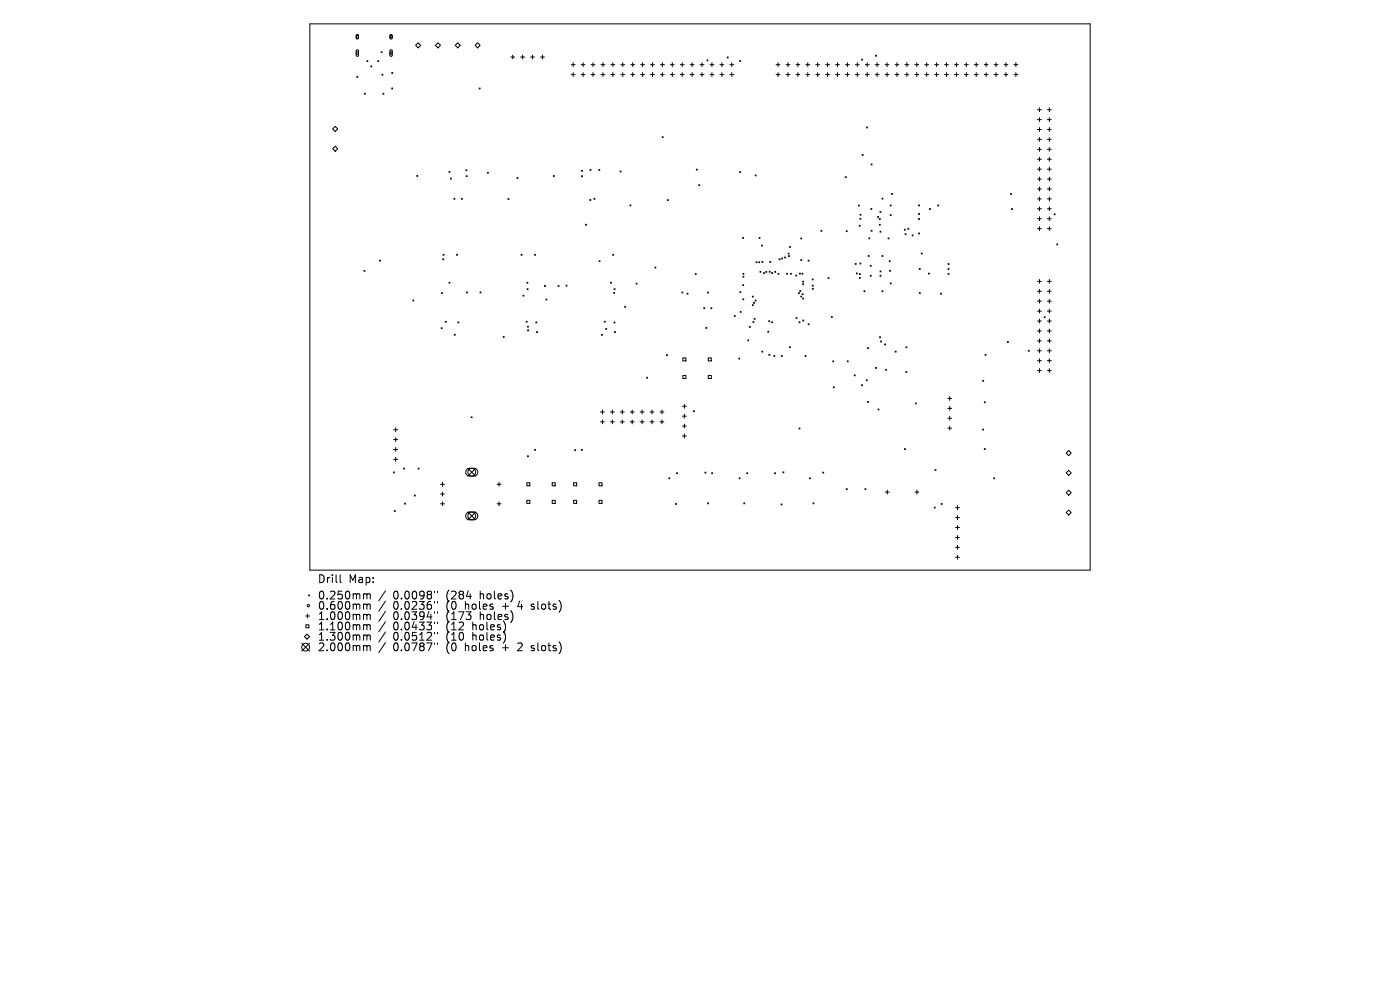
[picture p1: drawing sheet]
<svg xmlns="http://www.w3.org/2000/svg" width="297mm" height="210mm" viewBox="0 0 297 210" stroke-linecap="round" stroke-linejoin="round" font-family="sans-serif">
<defs><g id="words">
<g font-size="2.3">
<text x="67.3" y="123.9">Drill</text>
<text x="74" y="123.9">Map:</text>
<text x="67.3" y="127.4">0.250mm</text>
<text x="67.3" y="129.6">0.600mm</text>
<text x="67.3" y="131.7">1.000mm</text>
<text x="83.4" y="127.4">0.0098&quot;</text>
<text x="83.4" y="129.6">0.0236&quot;</text>
<text x="83.4" y="131.7">0.0394&quot;</text>
<text x="94.8" y="127.4">(284</text>
<text x="94.8" y="129.6">(0</text>
<text x="94.8" y="131.7">(173</text>
<text x="98.9" y="129.6">holes</text>
<text x="102" y="127.4">holes)</text>
<text x="102" y="131.7">holes)</text>
<text x="106.9" y="129.6">+</text>
<text x="110.4" y="129.6">4</text>
<text x="113.4" y="129.6">slots)</text>
<text x="67.3" y="133.9">1.100mm</text>
<text x="67.3" y="136.1">1.300mm</text>
<text x="83.4" y="133.9">0.0433&quot;</text>
<text x="83.4" y="136.1">0.0512&quot;</text>
<text x="94.8" y="133.9">(12</text>
<text x="94.8" y="136.1">(10</text>
<text x="100.5" y="133.9">holes)</text>
<text x="100.5" y="136.1">holes)</text>
<text x="67.3" y="138.4">2.000mm</text>
<text x="83.4" y="138.4">0.0787&quot;</text>
<text x="94.8" y="138.4">(0</text>
<text x="98.9" y="138.4">holes</text>
<text x="106.9" y="138.4">+</text>
<text x="110.4" y="138.4">2</text>
<text x="113.4" y="138.4">slots)</text>
</g>
</g></defs>
<g fill="none" stroke="#000" stroke-width=".21">
<path d="M65.7 5.1h165.6v115.8h-165.6zM75.6 7.4l.3-.1 .2 .2v.6l-.2 .2-.3-.2zM75.6 10.6h.3l.2 .2v1l-.2 .2-.3-.2zM75.7 16.2l.2 .2M75.9 16.2l-.2 .2M77.3 19.8l.2 .2M77.5 19.8l-.2 .2M77.8 12.9l.2 .2M78 12.9l-.2 .2M78.7 14l.2 .2M78.9 14l-.2 .2M80.1 12.9l.2 .2"/>
<path d="M80.3 12.9l-.2 .2M80.9 11l.2 .2M81 15.7l.2 .2M81.1 11l-.2 .2M81.2 19.8l.2 .2M81.2 15.7l-.2 .2M81.4 19.8l-.2 .2M82.8 7.4l.2-.1 .2 .2v.6l-.2 .2-.3-.2zM82.8 10.6h.2l.2 .2v1l-.2 .2-.3-.2zM83.1 18.7l.2 .2M83.1 15.4l.2 .2M83.3 18.7l-.2 .2"/>
<path d="M83.3 15.4l-.2 .2M88.2 9.6l.5-.5 .5 .5-.5 .6zM92.9 9.1l.5 .5-.5 .6-.5-.6zM97.1 9.1l.6 .5-.6 .6-.5-.6zM101.3 9.1l.6 .5-.6 .6-.5-.6zM101.6 18.7l.3 .2M101.9 18.7l-.3 .2M108.4 12.1h.8M108.8 11.7v.8M110.5 12.1h.8M110.9 11.7v.8M112.6 12.1h.8"/>
<path d="M113 11.7v.8M114.7 12.1h.8M115.1 11.7v.8M121.2 13.7h.8M121.2 15.8h.8M121.6 13.3v.8M121.6 15.4v.8M123.3 13.7h.8M123.3 15.8h.8M123.7 13.3v.8M123.7 15.4v.8M125.4 13.7h.8"/>
<path d="M125.4 15.8h.8M125.8 13.3v.8M125.8 15.4v.8M127.5 13.7h.8M127.5 15.8h.8M127.9 13.3v.8M127.9 15.4v.8M129.6 13.7h.8M129.6 15.8h.8M130 13.3v.8M130 15.4v.8M131.7 13.7h.8"/>
<path d="M131.7 15.8h.8M132.1 13.3v.8M132.1 15.4v.8M133.8 13.7h.8M133.8 15.8h.8M134.2 13.3v.8M134.2 15.4v.8M135.9 13.7h.8M135.9 15.8h.8M136.3 13.3v.8M136.3 15.4v.8M138 13.7h.8"/>
<path d="M138 15.8h.8M138.4 13.3v.8M138.4 15.4v.8M140.1 13.7h.8M140.1 15.8h.8M140.5 13.3v.8M140.5 15.4v.8M142.2 13.7h.8M142.2 15.8h.8M142.6 13.3v.8M142.6 15.4v.8M144.3 13.7h.8"/>
<path d="M144.3 15.8h.8M144.7 13.3v.8M144.7 15.4v.8M146.4 13.7h.8M146.4 15.8h.8M146.8 13.3v.8M146.8 15.4v.8M148.5 13.7h.8M148.5 15.8h.8M148.9 13.3v.8M148.9 15.4v.8M150 12.7l.2 .2"/>
<path d="M150.2 12.7l-.2 .2M150.6 13.7h.8M150.6 15.8h.8M151 13.3v.8M151 15.4v.8M152.7 13.7h.9M152.7 15.8h.9M153.1 13.3v.8M153.1 15.4v.8M154.3 12.1l.2 .2M154.5 12.1l-.2 .2M154.8 13.7h.9"/>
<path d="M154.8 15.8h.9M155.2 13.3v.8M155.2 15.4v.8M156.9 12.8l.2 .2M157.1 12.8l-.2 .2M164.6 13.7h.9M164.6 15.8h.9M165.1 13.3v.8M165.1 15.4v.8M166.7 13.7h.9M166.7 15.8h.9M167.2 13.3v.8"/>
<path d="M167.2 15.4v.8M168.8 13.7h.9M168.8 15.8h.9M169.3 13.3v.8M169.3 15.4v.8M170.9 13.7h.9M170.9 15.8h.9M171.4 13.3v.8M171.4 15.4v.8M173.1 13.7h.8M173.1 15.8h.8M173.5 13.3v.8"/>
<path d="M173.5 15.4v.8M175.2 13.7h.8M175.2 15.8h.8M175.6 13.3v.8M175.6 15.4v.8M177.3 13.7h.8M177.3 15.8h.8M177.7 13.3v.8M177.7 15.4v.8M179.4 13.7h.8M179.4 15.8h.8M179.8 13.3v.8"/>
<path d="M179.8 15.4v.8M181.5 13.7h.8M181.5 15.8h.8M181.9 13.3v.8M181.9 15.4v.8M182.8 12.5l.2 .2M183 12.5l-.2 .2M183.6 13.7h.8M183.6 15.8h.8M184 13.3v.8M184 15.4v.8M185.7 13.7h.8"/>
<path d="M185.7 15.8h.8M185.7 11.7l.2 .2M185.9 11.7l-.2 .2M186.1 13.3v.8M186.1 15.4v.8M187.8 13.7h.8M187.8 15.8h.8M188.2 13.3v.8M188.2 15.4v.8M189.9 13.7h.8M189.9 15.8h.8M190.3 13.3v.8"/>
<path d="M190.3 15.4v.8M192 13.7h.8M192 15.8h.8M192.4 13.3v.8M192.4 15.4v.8M194.1 13.7h.8M194.1 15.8h.8M194.5 13.3v.8M194.5 15.4v.8M196.2 13.7h.8M196.2 15.8h.8M196.6 13.3v.8"/>
<path d="M196.6 15.4v.8M198.3 13.7h.8M198.3 15.8h.8M198.7 13.3v.8M198.7 15.4v.8M200.4 13.7h.8M200.4 15.8h.8M200.8 13.3v.8M200.8 15.4v.8M202.5 13.7h.8M202.5 15.8h.8M202.9 13.3v.8"/>
<path d="M202.9 15.4v.8M204.6 13.7h.8M204.6 15.8h.8M205 13.3v.8M205 15.4v.8M206.7 13.7h.8M206.7 15.8h.8M207.1 13.3v.8M207.1 15.4v.8M208.8 13.7h.8M208.8 15.8h.8M209.2 13.3v.8"/>
<path d="M209.2 15.4v.8M210.9 13.7h.8M210.9 15.8h.8M211.3 13.3v.8M211.3 15.4v.8M213 13.7h.8M213 15.8h.8M213.4 13.3v.8M213.4 15.4v.8M215.1 13.7h.8M215.1 15.8h.8M215.5 13.3v.8"/>
<path d="M215.5 15.4v.8M70.6 27.3l.5-.5 .5 .5-.5 .6zM70.6 31.5l.5-.5 .5 .5-.5 .6zM88.4 37.2l.2 .2M88.6 37.2l-.2 .2M95.3 36.4l.2 .2M95.5 36.4l-.2 .2M95.5 37.8l.3 .2M95.8 37.8l-.3 .2M98.8 36l.2 .2M98.9 37.3l.2 .2M99 36l-.2 .2"/>
<path d="M99.1 37.3l-.2 .2M103.4 36.5l.2 .3M103.6 36.5l-.2 .3M109.7 37.7l.2 .2M109.9 37.7l-.2 .2M117.4 37.2l.2 .2M117.6 37.2l-.2 .2M123.4 37.3l.2 .2M123.4 36.1l.2 .2M123.6 37.3l-.2 .2M123.6 36.1l-.2 .2M125.2 35.9l.2 .2"/>
<path d="M125.4 35.9l-.2 .2M127 36l.2 .2M127.2 36l-.2 .2M131.5 36.3l.3 .2M131.8 36.3l-.3 .2M140.5 29l.2 .2M140.7 29l-.2 .2M147.7 35.9l.2 .2M147.9 35.9l-.2 .2M148.2 39.2l.2 .2M148.4 39.2l-.2 .2M156.9 36.4l.2 .2"/>
<path d="M157.1 36.4l-.2 .2M160.2 37.1l.2 .2M160.4 37.1l-.2 .2M179.3 37.5l.2 .2M179.5 37.5l-.2 .2M182.9 32.8l.2 .2M183.1 32.8l-.2 .2M183.8 26.9l.3 .2M184.1 26.9l-.3 .2M184.8 34.8l.2 .2M185 34.8l-.2 .2M220.1 23.3h.8"/>
<path d="M220.1 25.4h.8M220.1 27.5h.8M220.1 29.6h.8M220.1 31.7h.8M220.1 33.8h.8M220.1 35.9h.8M220.1 38h.8M220.5 22.9v.8M220.5 25v.8M220.5 27.1v.8M220.5 29.2v.8M220.5 31.3v.8"/>
<path d="M220.5 33.4v.8M220.5 35.5v.8M220.5 37.6v.8M220.5 39.7v.8M222.2 23.3h.8M222.2 25.4h.8M222.2 27.5h.8M222.2 29.6h.8M222.2 31.7h.8M222.2 33.8h.8M222.2 35.9h.8M222.2 38h.8"/>
<path d="M222.6 22.9v.8M222.6 25v.8M222.6 27.1v.8M222.6 29.2v.8M222.6 31.3v.8M222.6 33.4v.8M222.6 35.5v.8M222.6 37.6v.8M222.6 39.7v.8M77.2 57.4l.2 .2M77.4 57.4l-.2 .2M80.5 55.2l.2 .2"/>
<path d="M80.7 55.2l-.2 .2M93.9 54.9l.2 .2M94 53.9l.2 .3M94.1 54.9l-.2 .2M94.2 53.9l-.2 .3M95.2 59.9l.2 .2M95.4 59.9l-.2 .2M96.3 42.1l.2 .2M96.5 42.1l-.2 .2M96.9 53.9l.2 .2M97.1 53.9l-.2 .2M97.9 42.1l.2 .2"/>
<path d="M98.1 42.1l-.2 .2M107.8 42.1l.2 .2M108 42.1l-.2 .2M110.5 53.9l.2 .2M110.7 53.9l-.2 .2M111.8 59.9l.2 .2M112 59.9l-.2 .2M113.4 53.9l.2 .2M113.6 53.9l-.2 .2M124.2 47.6l.2 .2M124.4 47.6l-.2 .2M125.1 42.3l.2 .2"/>
<path d="M125.3 42.3l-.2 .2M126 42.1l.2 .2M126.2 42.1l-.2 .2M127.1 55.3l.2 .2M127.3 55.3l-.2 .2M129.5 59.9l.2 .2M129.7 59.9l-.2 .2M130 53.9l.2 .2M130.2 53.9l-.2 .2M133.6 43.5l.2 .2M133.8 43.5l-.2 .2M138.9 56.7l.2 .2"/>
<path d="M139.1 56.7l-.2 .2M141.6 42.3l.2 .3M141.8 42.3l-.2 .3M147.5 58l.2 .2M147.7 58l-.2 .2M157.5 50.4l.3 .2M157.6 58.6l.2 .2M157.6 58l.2 .2M157.8 50.4l-.3 .2M157.8 58.6l-.2 .2M157.8 58l-.2 .2M160.4 55.5l.2 .2"/>
<path d="M160.6 55.5l-.2 .2M161 55.5l.2 .2M161 50.4l.2 .2M161.2 55.5l-.2 .2M161.2 57.6l.2 .2M161.2 50.4l-.2 .2M161.4 57.6l-.2 .2M161.5 52l.2 .2M161.6 55.5l.2 .2M161.7 52l-.2 .2M161.8 55.5l-.2 .2M162 57.8l.2 .2"/>
<path d="M162.2 57.8l-.2 .2M162.5 57.6l.2 .2M162.7 57.6l-.2 .2M163.2 57.5l.2 .2M163.3 55.5l.2 .2M163.4 57.5l-.2 .2M163.5 55.5l-.2 .2M163.7 57.8l.2 .2M163.9 57.8l-.2 .2M164.4 57.6l.2 .2M164.6 57.6l-.2 .2M165.1 58l.2 .2"/>
<path d="M165.3 58l-.2 .2M165.3 54.9l.2 .2M165.5 54.9l-.2 .2M165.8 54.7l.2 .2M166 54.7l-.2 .2M166.5 54.5l.2 .2M166.7 54.5l-.2 .2M166.9 58l.2 .2M167.1 58l-.2 .2M167.2 53.7l.2 .2M167.3 54.2l.2 .2M167.4 53.7l-.2 .2"/>
<path d="M167.5 52.3l.2 .2M167.5 54.2l-.2 .2M167.7 52.3l-.2 .2M167.7 58l.2 .2M167.9 58l-.2 .2M168.8 58.3l.2 .3M169 58.3l-.2 .3M169.6 57.9l.2 .2M169.8 57.9l-.2 .2M169.9 50.5l.2 .2M169.9 55.1l.2 .2M170.1 50.5l-.2 .2"/>
<path d="M170.1 55.1l-.2 .2M170.1 57.9l.2 .2M170.3 59.6l.2 .3M170.3 57.9l-.2 .2M170.5 59.6l-.2 .3M171.4 55.2l.2 .2M171.6 55.2l-.2 .2M172.3 59.2l.2 .2M172.5 59.2l-.2 .2M174.2 48.9l.2 .2M174.4 48.9l-.2 .2M175.7 58.9l.2 .2"/>
<path d="M175.9 58.9l-.2 .2M179.5 48.9l.2 .2M179.7 48.9l-.2 .2M181.4 55.9l.2 .2M181.6 55.9l-.2 .2M181.7 57.9l.2 .2M181.9 57.9l-.2 .2M182.1 43.5l.2 .2M182.3 47.8l.2 .2M182.3 58.9l.2 .2M182.3 58l.2 .2M182.3 43.5l-.2 .2"/>
<path d="M182.4 46.3l.2 .2M182.4 55.8l.2 .2M182.5 45.4l.2 .3M182.5 47.8l-.2 .2M182.5 58.9l-.2 .2M182.5 58l-.2 .2M182.6 46.3l-.2 .2M182.6 55.8l-.2 .2M182.7 45.4l-.2 .3M184.2 54.2l.2 .2M184.3 50.5l.2 .2M184.4 54.2l-.2 .2"/>
<path d="M184.5 50.5l-.2 .2M184.6 56.3l.2 .2M184.6 58.4l.2 .2M184.8 44.2l.2 .2M184.8 48.8l.2 .3M184.8 56.3l-.2 .2M184.8 58.4l-.2 .2M185 44.2l-.2 .2M185 48.8l-.2 .3M186.2 45.9l.2 .2M186.4 45.9l-.2 .2M186.5 47.6l.2 .2"/>
<path d="M186.5 46.3l.2 .3M186.7 44.8l.2 .2M186.7 58.4l.2 .2M186.7 49l.2 .3M186.7 57.5l.2 .2M186.7 47.6l-.2 .2M186.7 46.3l-.2 .3M186.9 44.8l-.2 .2M186.9 49l-.2 .3M186.9 58.4l-.2 .2M186.9 57.5l-.2 .2M187.1 54.2l.2 .2"/>
<path d="M187.1 42l.2 .2M187.3 54.2l-.2 .2M187.3 42l-.2 .2M188.4 50.5l.2 .2M188.6 50.5l-.2 .2M188.6 55.3l.2 .2M188.7 57.3l.2 .2M188.8 45.5l.2 .3M188.8 55.3l-.2 .2M188.9 43.5l.2 .2M188.9 57.3l-.2 .2M189 45.5l-.2 .3"/>
<path d="M189.1 43.5l-.2 .2M189.1 41l.2 .2M189.3 41l-.2 .2M191.8 48.6l.3 .2M192 49.6l.2 .2M192.1 48.6l-.3 .2M192.2 49.6l-.2 .2M192.6 48.4l.2 .2M192.8 48.4l-.2 .2M193.5 49.8l.2 .2M193.7 49.8l-.2 .2M194.9 46.3l.2 .3"/>
<path d="M194.9 45.3l.2 .2M194.9 49.4l.2 .2M194.9 43.5l.2 .2M195 56.9l.2 .3M195.1 46.3l-.2 .3M195.1 45.3l-.2 .2M195.1 49.4l-.2 .2M195.1 43.5l-.2 .2M195.2 56.9l-.2 .3M195.4 53.7l.2 .2M195.6 53.7l-.2 .2M196.9 57.9l.3 .2"/>
<path d="M197.2 57.9l-.3 .2M197.2 44.2l.2 .2M197.4 44.2l-.2 .2M198.9 43.5l.3 .2M199.2 43.5l-.3 .2M201.1 57l.2 .2M201.1 58l.2 .2M201.1 55.9l.2 .2M201.3 58l-.2 .2M201.3 57l-.2 .2M201.3 55.9l-.2 .2M214.4 41.1l.2 .2"/>
<path d="M214.6 44.2l.2 .2M214.6 41.1l-.2 .2M214.8 44.2l-.2 .2M220.1 40.1h.8M220.1 42.2h.8M220.1 44.3h.8M220.1 46.4h.8M220.1 48.5h.8M220.1 59.7h.8M220.5 41.8v.8M220.5 43.9v.8M220.5 46v.8"/>
<path d="M220.5 48.1v.8M220.5 59.3v.8M222.2 40.1h.8M222.2 42.2h.8M222.2 44.3h.8M222.2 46.4h.8M222.2 48.5h.8M222.2 59.7h.8M222.6 41.8v.8M222.6 43.9v.8M222.6 46v.8M222.6 48.1v.8"/>
<path d="M222.6 59.3v.8M223.6 45.4l.2 .2M223.8 45.4l-.2 .2M224.2 51.7l.2 .3M224.4 51.7l-.2 .3M87.6 63.6l.2 .2M87.8 63.6l-.2 .2M93.6 69.5l.2 .2M93.7 62.1l.2 .2M93.8 69.5l-.2 .2M93.9 62.1l-.2 .2M94.5 68.2l.2 .2"/>
<path d="M94.7 68.2l-.2 .2M96.4 70.9l.2 .2M96.6 70.9l-.2 .2M97.1 68.3l.2 .2M97.3 68.3l-.2 .2M98.9 61.9l.3 .2M99.2 61.9l-.3 .2M101.8 61.9l.2 .2M102 61.9l-.2 .2M106.7 71.4l.3 .2M107 71.4l-.3 .2M110.9 62.6l.3 .2"/>
<path d="M111.2 62.6l-.3 .2M111.6 68.1l.2 .2M111.8 61.2l.2 .3M111.8 68.1l-.2 .2M111.9 69.2l.2 .2M111.9 70l.2 .2M112 61.2l-.2 .3M112.1 69.2l-.2 .2M112.1 70l-.2 .2M113.7 68.3l.2 .2M113.8 70.4l.2 .2M113.9 68.3l-.2 .2"/>
<path d="M114 70.4l-.2 .2M115.5 60.6l.2 .2M115.7 60.6l-.2 .2M115.8 63.4l.2 .2M116 63.4l-.2 .2M118.4 60.6l.2 .2M118.6 60.6l-.2 .2M120.1 60.5l.2 .2M120.3 60.5l-.2 .2M127.6 70.9l.2 .2M127.8 70.9l-.2 .2M128.2 68.1l.2 .2"/>
<path d="M128.4 68.1l-.2 .2M128.5 69.7l.2 .2M128.7 69.7l-.2 .2M130.2 62l.2 .2M130.3 68.3l.2 .2M130.3 61.2l.2 .3M130.4 70.4l.2 .2M130.4 62l-.2 .2M130.5 68.3l-.2 .2M130.5 61.2l-.2 .3M130.6 70.4l-.2 .2M132.5 65l.2 .2"/>
<path d="M132.7 65l-.2 .2M134.9 60.1l.3 .2M135.2 60.1l-.3 .2M141.4 75.2l.2 .2M141.6 75.2l-.2 .2M144.7 62l.2 .2M144.9 62l-.2 .2M144.9 75.9h.6v.7h-.6zM144.9 79.6h.6v.7h-.6zM145.7 62.2l.3 .2M146 62.2l-.3 .2M149.3 65.3l.2 .2"/>
<path d="M149.5 65.3l-.2 .2M149.7 69.5l.2 .2M149.9 69.5l-.2 .2M150.1 61.9l.2 .2M150.2 75.9h.7v.7h-.7zM150.2 79.6h.7v.7h-.7zM150.3 61.9l-.2 .2M150.8 65.3l.2 .2M151 65.3l-.2 .2M155.8 66.9l.2 .2M156 66.9l-.2 .2M156.7 76l.2 .2"/>
<path d="M156.9 76l-.2 .2M157 61.9l.2 .2M157 66.1l.2 .2M157.2 61.9l-.2 .2M157.2 66.1l-.2 .2M157.6 60.4l.2 .2M157.6 63.4l.2 .2M157.8 60.4l-.2 .2M157.8 63.4l-.2 .2M158.6 72.1l.2 .2M158.8 72.1l-.2 .2M158.9 69.2l.3 .3"/>
<path d="M159.2 69.2l-.3 .3M159.6 64.6l.2 .2M159.6 62.8l.2 .2M159.7 68.2l.2 .2M159.8 64.6l-.2 .2M159.8 62.8l-.2 .2M159.9 64.1l.2 .2M159.9 68.2l-.2 .2M160 67.5l.2 .2M160.1 64.1l-.2 .2M160.2 63.7l.2 .2M160.2 67.5l-.2 .2"/>
<path d="M160.4 63.7l-.2 .2M161.6 74.5l.2 .2M161.8 74.5l-.2 .2M162.9 70.3l.2 .2M163.1 68l.2 .2M163.1 70.3l-.2 .2M163.1 75.2l.2 .2M163.3 68l-.2 .2M163.3 75.2l-.2 .2M163.7 68.3l.2 .2M163.9 68.3l-.2 .2M164.2 75.4l.2 .2"/>
<path d="M164.4 75.4l-.2 .2M165.7 75.4l.2 .2M165.9 75.4l-.2 .2M167.5 73.5l.2 .3M167.7 73.5l-.2 .3M168.9 67.3l.2 .2M169.1 67.3l-.2 .2M169.4 62.1l.2 .2M169.5 68.2l.2 .3M169.6 62.1l-.2 .2M169.7 61.6l.2 .2M169.7 68.2l-.2 .3"/>
<path d="M169.9 61.6l-.2 .2M169.9 62.8l.2 .2M170.1 62.8l-.2 .2M170.2 62.3l.2 .2M170.3 60.2l.2 .2M170.3 63.2l.2 .2M170.3 67.9l.2 .2M170.4 62.3l-.2 .2M170.5 60.2l-.2 .2M170.5 63.2l-.2 .2M170.5 67.9l-.2 .2M170.8 75.4l.2 .2"/>
<path d="M171 75.4l-.2 .2M171.4 68.7l.2 .2M171.6 68.7l-.2 .2M172.3 60.5l.2 .2M172.3 61.2l.2 .2M172.5 60.5l-.2 .2M172.5 61.2l-.2 .2M176.4 67.2l.2 .2M176.6 67.2l-.2 .2M176.7 76.6l.2 .2M176.9 76.6l-.2 .2M179.7 76.5l.2 .3"/>
<path d="M179.9 76.5l-.2 .3M181.2 79.5l.2 .2M181.4 79.5l-.2 .2M183.3 61.7l.2 .2M183.5 61.7l-.2 .2M184.1 73.8l.2 .2M184.3 73.8l-.2 .2M185.7 77.9l.2 .2M185.9 77.9l-.2 .2M186.6 71.4l.2 .2M186.8 72.3l.2 .2M186.8 71.4l-.2 .2"/>
<path d="M187 72.3l-.2 .2M187.1 61.7l.2 .2M187.3 61.7l-.2 .2M187.7 73l.2 .2M187.9 73l-.2 .2M187.9 78.3l.2 .2M188.1 78.3l-.2 .2M188.8 60l.3 .2M189.1 60l-.3 .2M189.9 74.5l.2 .2M190.1 74.5l-.2 .2M192.2 78.8l.2 .2"/>
<path d="M192.2 73.6l.2 .2M192.4 78.8l-.2 .2M192.4 73.6l-.2 .2M195 62.1l.2 .2M195.2 62.1l-.2 .2M199.5 62.2l.2 .2M199.7 62.2l-.2 .2M209 75.2l.2 .2M209.2 75.2l-.2 .2M213.7 72.4l.2 .2M213.9 72.4l-.2 .2M218.1 74.3l.2 .2"/>
<path d="M218.3 74.3l-.2 .2M220.1 61.8h.8M220.1 63.9h.8M220.1 66h.8M220.1 68.1h.8M220.1 70.2h.8M220.1 72.3h.8M220.1 74.4h.8M220.1 76.5h.8M220.1 78.6h.8M220.5 61.4v.8M220.5 63.5v.8"/>
<path d="M220.5 65.6v.8M220.5 67.7v.8M220.5 69.8v.8M220.5 71.9v.8M220.5 74v.8M220.5 76.1v.8M220.5 78.2v.8M221.5 67.2l.2 .2M221.7 67.2l-.2 .2M222.2 61.8h.8M222.2 63.9h.8M222.2 66h.8"/>
<path d="M222.2 68.1h.8M222.2 70.2h.8M222.2 72.3h.8M222.2 74.4h.8M222.2 76.5h.8M222.2 78.6h.8M222.6 61.4v.8M222.6 63.5v.8M222.6 65.6v.8M222.6 67.7v.8M222.6 69.8v.8M222.6 71.9v.8"/>
<path d="M222.6 74v.8M222.6 76.1v.8M222.6 78.2v.8M83.5 91.1h.9M83.5 93.2h.9M83.5 95.3h.9M83.5 97.5h.9M83.9 90.7v.9M83.9 92.8v.9M83.9 94.9v.9M83.9 97v.9M85.6 99.3l.2 .2"/>
<path d="M85.8 99.3l-.2 .2M88.7 99.3l.2 .2M88.9 99.3l-.2 .2M99 99.6l.5-.2 1-.1a.83 .83 0 0 1 .9 .9 .83 .83 0 0 1-.9 .8h-.9a.83 .83 0 0 1-.7-.5 .83 .83 0 0 1 .1-.9zM99.3 99.3l1.6 1.7M100 88.4l.2 .2M100.2 88.4l-.2 .2M100.9 99.3l-1.6 1.7M111.9 96.7l.2 .2M112.1 96.7l-.2 .2M113.4 95.3l.2 .2M113.6 95.3l-.2 .2"/>
<path d="M121.9 95.4l.2 .2M122.1 95.4l-.2 .2M123.4 95.3l.2 .2M123.6 95.3l-.2 .2M127.4 87.4h.8M127.4 89.5h.8M127.8 87v.8M127.8 89.1v.8M129.5 87.4h.8M129.5 89.5h.8M129.9 87v.8M129.9 89.1v.8"/>
<path d="M131.6 87.4h.8M131.6 89.5h.8M132 87v.8M132 89.1v.8M133.7 87.4h.8M133.7 89.5h.8M134.1 87v.8M134.1 89.1v.8M135.8 87.4h.8M135.8 89.5h.8M136.2 87v.8M136.2 89.1v.8"/>
<path d="M137.2 80l.2 .2M137.4 80l-.2 .2M137.9 87.4h.8M137.9 89.5h.8M138.3 87v.8M138.3 89.1v.8M140 87.4h.8M140 89.5h.8M140.4 87v.8M140.4 89.1v.8M144.8 86.2h.8M144.8 88.3h.8"/>
<path d="M144.8 90.4h.8M144.8 92.5h.8M145.2 85.8v.8M145.2 87.9v.8M145.2 90v.8M145.2 92.1v.8M147.1 87.1l.2 .2M147.3 87.1l-.2 .2M169.5 90.8l.2 .2M169.7 90.8l-.2 .2M176.8 82.1l.2 .2M177 82.1l-.2 .2"/>
<path d="M182.8 81.6l.2 .2M183 81.6l-.2 .2M183.8 80.6l.2 .2M184 80.6l-.2 .2M184.1 85.2l.2 .2M184.3 85.2l-.2 .2M186.3 86.8l.2 .2M186.5 86.8l-.2 .2M191.9 95.2l.2 .2M192.1 95.2l-.2 .2M194.2 85.5l.2 .2M194.4 85.5l-.2 .2"/>
<path d="M198.4 99.6l.2 .2M198.6 99.6l-.2 .2M201.1 84.5h.8M201.1 86.6h.8M201.1 88.7h.8M201.1 90.8h.8M201.5 84.1v.8M201.5 86.2v.8M201.5 88.3v.8M201.5 90.4v.8M208.5 91l.2 .2M208.5 80.7l.2 .2"/>
<path d="M208.7 91l-.2 .2M208.7 80.7l-.2 .2M208.8 95.2l.2 .2M208.8 85.2l.2 .2M209 95.2l-.2 .2M209 85.2l-.2 .2M226.7 95.6l.6 .5-.6 .5-.5-.5zM226.7 99.8l.6 .5-.6 .6-.5-.6zM83.5 100.1l.2 .2M83.6 108.3l.2 .2M83.7 100.1l-.2 .2M83.8 108.3l-.2 .2"/>
<path d="M85.8 106.7l.2 .2M86 106.7l-.2 .2M87.9 105l.2 .2M88.1 105l-.2 .2M93.5 102.7h.8M93.5 104.8h.8M93.5 106.9h.8M93.9 102.3v.8M93.9 104.4v.8M93.9 106.5v.8M99 108.9l.5-.3h1a.83 .83 0 0 1 .9 .8 .83 .83 0 0 1-.9 .9h-.9a.83 .83 0 0 1-.7-.5 .83 .83 0 0 1 .1-.9zM99.3 108.6l1.6 1.7"/>
<path d="M100.9 108.6l-1.6 1.7M105.5 102.7h.8M105.5 106.9h.8M105.9 102.3v.8M105.9 106.5v.8M111.8 102.4h.6v.7h-.6zM111.8 106.1h.6v.7h-.6zM117.1 102.4h.7v.7h-.7zM117.1 106.1h.7v.7h-.7zM121.7 102.4h.6v.7h-.6zM121.7 106.1h.6v.7h-.6zM127.1 102.4h.6v.7h-.6z"/>
<path d="M127.1 106.1h.6v.7h-.6zM141.9 101.4l.2 .2M142.1 101.4l-.2 .2M143.3 106.8l.2 .2M143.5 106.8l-.2 .2M143.5 100.3l.2 .2M143.7 100.3l-.2 .2M149.6 100.2l.2 .2M149.8 100.2l-.2 .2M150.1 106.7l.2 .2M150.3 106.7l-.2 .2M151 100.3l.2 .2"/>
<path d="M151.2 100.3l-.2 .2M156.8 101.4l.2 .2M157 101.4l-.2 .2M157.8 106.7l.2 .2M158 106.7l-.2 .2M158.4 100.3l.2 .2M158.6 100.3l-.2 .2M164.3 100.3l.2 .2M164.5 100.3l-.2 .2M165.7 106.9l.2 .2M165.9 106.9l-.2 .2M166.1 100.1l.2 .2"/>
<path d="M166.3 100.1l-.2 .2M171.7 101.4l.2 .2M171.9 101.4l-.2 .2M172.5 106.7l.2 .2M172.7 106.7l-.2 .2M174.6 100.2l.2 .2M174.8 100.2l-.2 .2M179.5 103.7l.2 .2M179.7 103.7l-.2 .2M183.5 103.7l.2 .2M183.7 103.7l-.2 .2M187.8 104.4h.8"/>
<path d="M188.2 104v.8M194.1 104.4h.8M194.5 104v.8M198.2 107.6l.2 .2M198.4 107.6l-.2 .2M199.7 106.8l.2 .2M199.9 106.8l-.2 .2M202.7 107.7h.8M202.7 109.8h.8M202.7 111.9h.8M202.7 114h.8M202.7 116.1h.8"/>
<path d="M202.7 118.2h.8M203.1 107.3v.8M203.1 109.4v.8M203.1 111.5v.8M203.1 113.6v.8M203.1 115.7v.8M203.1 117.8v.8M210.8 101.4l.2 .2M211 101.4l-.2 .2M226.7 104l.6 .5-.6 .6-.5-.6zM226.7 108.2l.6 .5-.6 .6-.5-.6zM64 136.5l1.7 1.6"/>
<path d="M64.6 135l.5-.5 .6 .5-.6 .6zM64.8 130.7h.9M64.9 132.5h.6v.7h-.6zM65.3 130.3v.8M65.5 126.2l.2 .2M65.7 126.2l-.2 .2M65.7 136.5l-1.7 1.6M72.2 121.9v1.4l.2 .3M77.4 126l.4 .2M77.4 128.1l.4 .3M77.4 130.3l.4 .3M77.4 132.5l.4 .2"/>
<path d="M77.4 134.7l.4 .2M77.4 136.9l.4 .3M77.8 126.2l.3-.2h.4v1.1M77.8 126.2v.9M77.8 128.4v.8M77.8 130.6v.8M77.8 132.7v.9M77.8 134.9v.9M77.8 137.2v.8M77.8 128.4l.3-.3 .4 .1v1M77.8 130.6l.3-.3 .4 .1v1M77.8 132.7l.3-.2 .4 .1v1"/>
<path d="M77.8 134.9l.3-.2 .4 .1v1M77.8 137.2l.3-.3 .4 .1v1M81.8 125.3l-1.4 2.2M81.8 127.5l-1.4 2.1M81.8 129.7l-1.4 2.1M81.8 131.9l-1.4 2.1M81.8 134.1l-1.4 2.1M81.8 136.3l-1.4 2.1M92.2 125.4v.3M92.2 127.6v.3M92.2 129.8v.3M92.2 132v.3"/>
<path d="M92.2 134.1v.4M92.2 136.4v.3M92.8 125.4v.3M92.8 127.6v.3M92.8 129.8v.3M92.8 132v.3M92.8 134.1v.4M92.8 136.4v.3M112.7 129.2h.1M112.7 138h.1M112.8 128.2v.4M112.8 137v.4"/>
<circle cx="75.8" cy="7.8" r=".25"/>
<circle cx="75.8" cy="11.3" r=".25"/>
<circle cx="83" cy="7.8" r=".25"/>
<circle cx="83" cy="11.3" r=".25"/>
<circle cx="100.1" cy="109.4" r=".83"/>
<circle cx="100.1" cy="100.2" r=".83"/>
<circle cx="64.8" cy="137.3" r=".83"/>
<circle cx="65.4" cy="128.5" r=".25"/>
</g>
<use href="#words"/>
</svg>
